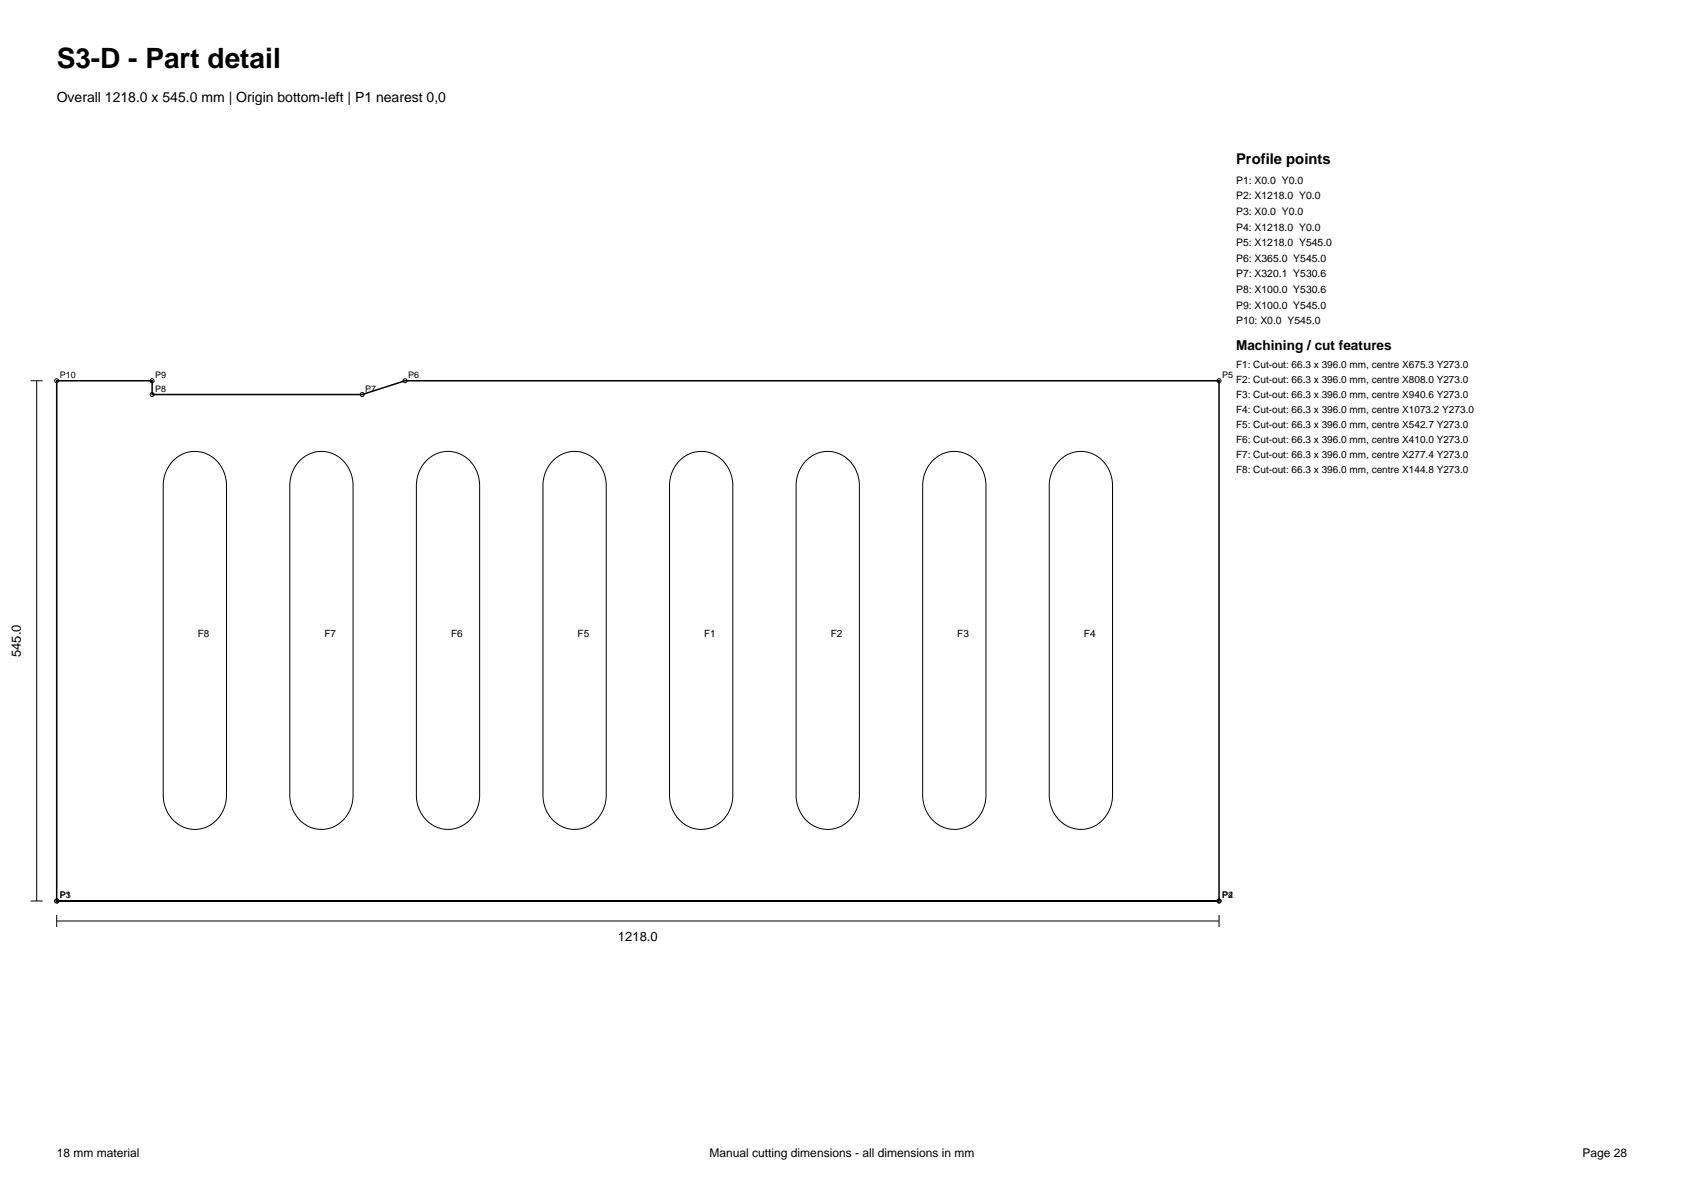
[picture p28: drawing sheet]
<svg xmlns="http://www.w3.org/2000/svg" width="297mm" height="210mm" viewBox="0 0 297 210" stroke-linecap="round" stroke-linejoin="round" font-family="sans-serif">
<defs><g id="words">
<text font-size="4.9" x="10" y="12">S3-D - Part detail</text>
<text font-size="2.6" x="218" y="29">Profile points</text>
<text font-size="2.5" x="10" y="18">Overall 1218.0 x 545.0 mm | Origin bottom-left | P1 nearest 0,0</text>
<text font-size="2.4" x="218" y="61.7">Machining / cut features</text>
<g font-size="2.3">
<text x="3.7" y="115.9" transform="rotate(-90 3.7 115.9)">545.0</text>
<text x="109" y="165.9">1218.0</text>
</g>
<g font-size="2.1">
<text x="10" y="204">18 mm material</text>
<text x="125.2" y="204">Manual cutting dimensions - all dimensions in mm</text>
<text x="279.1" y="204">Page 28</text>
</g>
<g font-size="1.8">
<text x="218" y="32.4">P1: X0.0 Y0.0</text>
<text x="218" y="35.1">P2: X1218.0 Y0.0</text>
<text x="218" y="37.9">P3: X0.0 Y0.0</text>
<text x="218" y="40.7">P4: X1218.0 Y0.0</text>
<text x="218" y="43.4">P5: X1218.0 Y545.0</text>
<text x="218" y="46.1">P6: X365.0 Y545.0</text>
<text x="218" y="48.9">P7: X320.1 Y530.6</text>
<text x="218" y="51.7">P8: X100.0 Y530.6</text>
<text x="218" y="54.4">P9: X100.0 Y545.0</text>
<text x="218" y="57.1">P10: X0.0 Y545.0</text>
<text x="218" y="64.9">F1: Cut-out: 66.3 x 396.0 mm, centre X675.3 Y273.0</text>
<text x="218" y="67.5">F2: Cut-out: 66.3 x 396.0 mm, centre X808.0 Y273.0</text>
<text x="218" y="70.2">F3: Cut-out: 66.3 x 396.0 mm, centre X940.6 Y273.0</text>
<text x="218" y="72.8">F4: Cut-out: 66.3 x 396.0 mm, centre X1073.2 Y273.0</text>
<text x="218" y="75.5">F5: Cut-out: 66.3 x 396.0 mm, centre X542.7 Y273.0</text>
<text x="218" y="78.2">F6: Cut-out: 66.3 x 396.0 mm, centre X410.0 Y273.0</text>
<text x="218" y="80.8">F7: Cut-out: 66.3 x 396.0 mm, centre X277.4 Y273.0</text>
<text x="218" y="83.4">F8: Cut-out: 66.3 x 396.0 mm, centre X144.8 Y273.0</text>
<text x="34.9" y="112.4">F8</text>
<text x="57.2" y="112.4">F7</text>
<text x="79.5" y="112.4">F6</text>
<text x="101.9" y="112.4">F5</text>
<text x="124.2" y="112.4">F1</text>
<text x="146.5" y="112.4">F2</text>
<text x="168.8" y="112.4">F3</text>
<text x="191.2" y="112.4">F4</text>
</g>
<g font-size="1.6">
<text x="10.5" y="66.6">P10</text>
<text x="27.4" y="69">P8</text>
<text x="27.4" y="66.6">P9</text>
<text x="64.4" y="69">P7</text>
<text x="72" y="66.6">P6</text>
<text x="215.5" y="66.6">P5</text>
<text x="10.5" y="158.3">P1</text>
<text x="11.6" y="158.3">3</text>
<text x="215.5" y="158.3">P2</text>
<text x="216.6" y="158.3">4</text>
</g>
</g></defs>
<path d="M10 67.1h16.8v2.5h37.1l7.5-2.5h143.6v91.8h-205h205h-205z" fill="none" stroke="#000" stroke-width=".26"/>
<g fill="none" stroke="#000" stroke-width=".18">
<path d="M5.4 67.1h2.1M6.5 67.1v91.8M30.6 81.2l1.3-1 1.5-.5 1.5-.1 1.5 .4 1.3 .8 1.1 1.2 .8 1.6 .3 1.6v55.6l-.5 2-.5 .9-.7 .9-.8 .7-.9 .5-.9 .3-.9 .1h-1l-1.1-.3-1-.5-.9-.6-.7-.9-.6-1-.4-1.1-.2-1.2v-55.1l.1-1.2 .4-1.1 .5-1.1zM52.9 81.2l1.4-1 1.4-.5 1.6-.1 1.4 .4 1.3 .8 1.2 1.2 .7 1.6 .4 1.6-.1 55.6-.5 2-.5 .9-.7 .9-.8 .7-.8 .5-.9 .3-1 .1h-1l-1.1-.3-1-.5-.9-.6-.7-.9-.6-1-.4-1.1-.2-1.2v-55.1l.2-1.2 .3-1.1 .5-1.1zM75.3 81.2l1.3-1 1.4-.5 1.6-.1 1.5 .4 1.3 .8 1.1 1.2 .8 1.6 .3 1.6v55.6l-.6 2-.4 .9-.7 .9-.9 .7-.8 .5-.9 .3-1 .1h-1l-1.1-.3-1-.5-.8-.6-.8-.9-.6-1-.4-1.1-.1-1.2-.1-55.1 .2-1.2 .3-1.1 .6-1.1zM97.6 81.2l1.3-1 1.5-.5 1.5-.1 1.5 .4 1.3 .8 1.1 1.2 .8 1.6 .3 1.6v55.6l-.5 2-.5 .9-.7 .9-.9 .7-.8 .5-.9 .3-1 .1h-1l-1.1-.3-.9-.5-.9-.6-.8-.9-.5-1-.4-1.1-.2-1.2v-55.1l.1-1.2 .4-1.1 .5-1.1zM119.9 81.2l1.3-1 1.5-.5 1.5-.1 1.5 .4 1.3 .8 1.1 1.2 .8 1.6 .3 1.6v55.6l-.5 2-.5 .9-.7 .9-.8 .7-.9 .5-.9 .3-1 .1h-.9l-1.1-.3-1-.5-.9-.6-.7-.9-.6-1-.4-1.1-.2-1.2v-55.1l.1-1.2 .4-1.1 .5-1.1zM142.2 81.2l1.4-1 1.4-.5 1.6-.1 1.4 .4 1.3 .8 1.2 1.2 .7 1.6 .3 1.6v55.6l-.5 2-.5 .9-.7 .9-.8 .7-.8 .5-1 .3-.9 .1h-1l-1.1-.3-1-.5-.9-.6-.7-.9-.6-1-.4-1.1-.2-1.2v-55.1l.1-1.2 .4-1.1 .5-1.1zM164.6 81.2l1.3-1 1.4-.5 1.6-.1 1.5 .4 1.2 .8 1.2 1.2 .8 1.6 .3 1.6v55.6l-.6 2-.4 .9-.7 .9-.9 .7-.8 .5-.9 .3-1 .1h-1l-1.1-.3-1-.5-.8-.6-.8-.9-.6-1-.4-1.1-.2-1.2v-55.1l.2-1.2 .3-1.1 .6-1.1zM186.9 81.2l1.3-1 1.4-.5 1.6-.1 1.5 .4 1.3 .8 1.1 1.2 .8 1.6 .3 1.6v55.6l-.5 2-.5 .9-.7 .9-.9 .7-.8 .5-.9 .3-1 .1h-1l-1.1-.3-.9-.5-.9-.6-.8-.9-.5-1-.4-1.1-.2-1.2v-55.1l.1-1.2 .3-1.1 .6-1.1zM5.4 158.9h2.1M10 162.4h205"/>
<path d="M10 161.3v2.2M215 161.3v2.2"/>
<circle cx="10" cy="67.1" r=".35"/>
<circle cx="26.8" cy="69.6" r=".35"/>
<circle cx="26.8" cy="67.1" r=".35"/>
<circle cx="63.9" cy="69.6" r=".35"/>
<circle cx="71.4" cy="67.1" r=".35"/>
<circle cx="215" cy="67.1" r=".35"/>
<circle cx="10" cy="158.9" r=".35"/>
<circle cx="215" cy="158.9" r=".35"/>
</g>
<use href="#words"/>
</svg>
